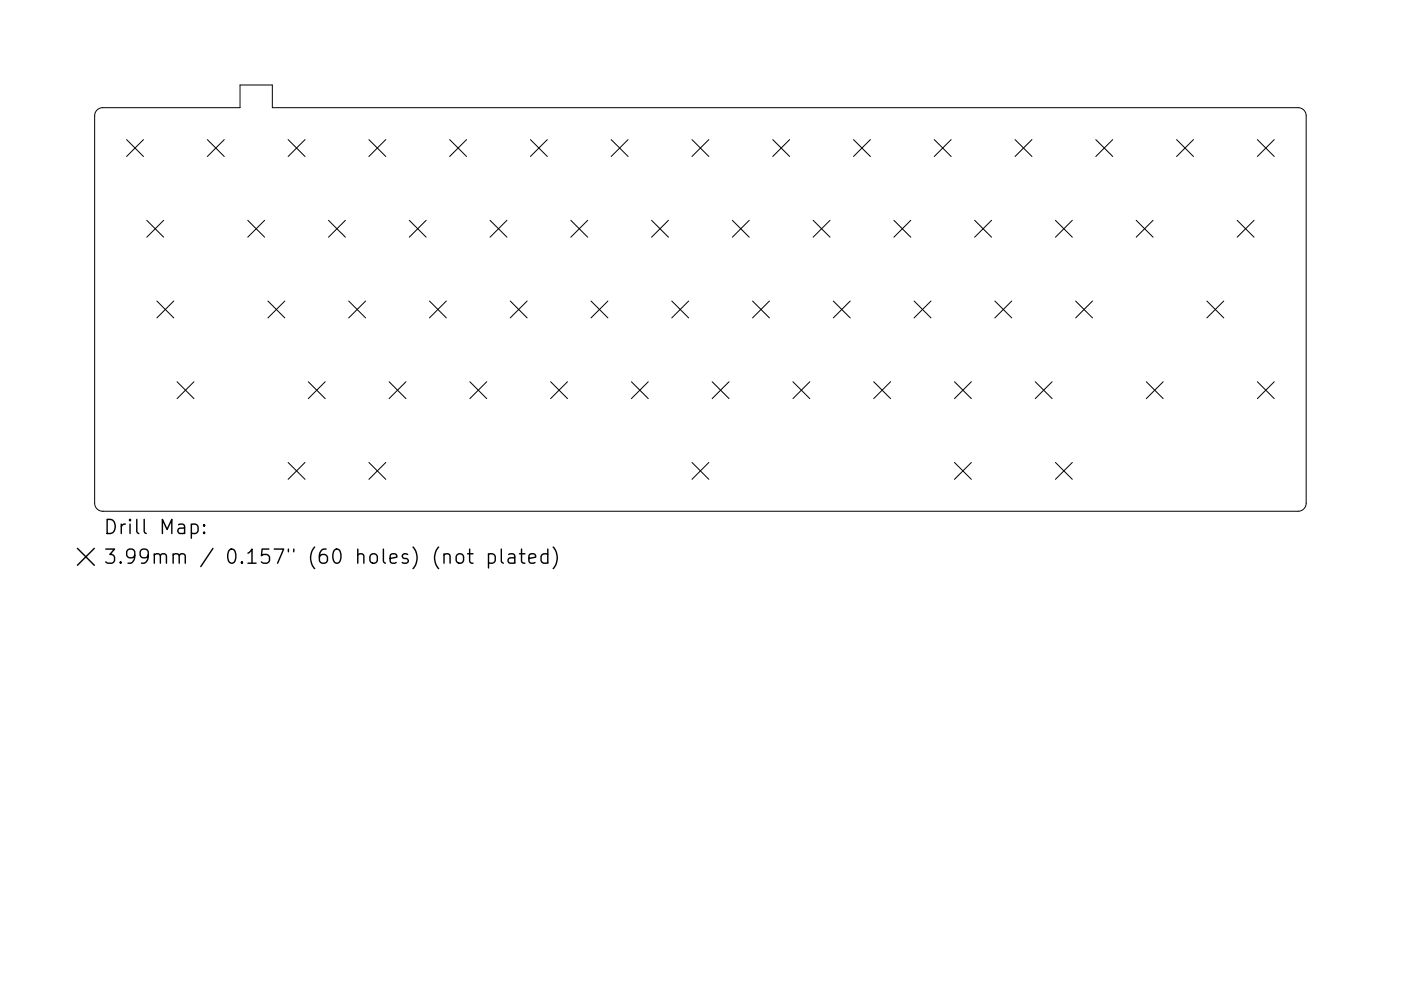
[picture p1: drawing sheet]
<svg xmlns="http://www.w3.org/2000/svg" width="297mm" height="210mm" viewBox="0 0 297 210" stroke-linecap="round" stroke-linejoin="round" font-family="sans-serif">
<defs><g id="words">
<g font-size="4.2">
<text x="22" y="113.3">Drill Map:</text>
<text x="22" y="119.6">3.99mm / 0.157&quot; (60 holes) (not plated)</text>
</g>
</g></defs>
<g fill="none" stroke="#000" stroke-width=".21">
<path d="M20.6 23.3l.6-.3 .6-.2h29.1v-4.8h6.8v4.8h217.5a1.71 1.71 0 0 1 1.7 1.8v82.2a1.71 1.71 0 0 1-1.7 1.7h-253.4a1.71 1.71 0 0 1-1.7-1.7v-82.2l.1-.8zM26.8 29.6l3.6 3.6M30.4 29.6l-3.6 3.6M44 29.6l3.5 3.6M47.5 29.6l-3.5 3.6M61.1 29.6l3.6 3.6M64.7 29.6l-3.6 3.6M78.2 29.6l3.6 3.6M81.8 29.6l-3.6 3.6M95.3 29.6l3.6 3.6M98.9 29.6l-3.6 3.6M112.5 29.6l3.5 3.6"/>
<path d="M116 29.6l-3.5 3.6M129.6 29.6l3.6 3.6M133.2 29.6l-3.6 3.6M146.7 29.6l3.6 3.6M150.3 29.6l-3.6 3.6M163.8 29.6l3.6 3.6M167.4 29.6l-3.6 3.6M181 29.6l3.5 3.6M184.5 29.6l-3.5 3.6M198.1 29.6l3.6 3.6M201.7 29.6l-3.6 3.6M215.2 29.6l3.6 3.6"/>
<path d="M218.8 29.6l-3.6 3.6M232.3 29.6l3.6 3.6M235.9 29.6l-3.6 3.6M249.5 29.6l3.5 3.6M253 29.6l-3.5 3.6M266.6 29.6l3.6 3.6M270.2 29.6l-3.6 3.6M31.1 46.7l3.6 3.6M34.7 46.7l-3.6 3.6M52.5 46.7l3.6 3.6M56.1 46.7l-3.6 3.6M69.6 46.7l3.6 3.6"/>
<path d="M73.2 46.7l-3.6 3.6M86.8 46.7l3.6 3.6M90.4 46.7l-3.6 3.6M103.9 46.7l3.6 3.6M107.5 46.7l-3.6 3.6M121 46.7l3.6 3.6M124.6 46.7l-3.6 3.6M138.1 46.7l3.6 3.6M141.7 46.7l-3.6 3.6M155.3 46.7l3.6 3.6M158.9 46.7l-3.6 3.6M172.4 46.7l3.6 3.6"/>
<path d="M176 46.7l-3.6 3.6M189.5 46.7l3.6 3.6M193.1 46.7l-3.6 3.6M206.6 46.7l3.6 3.6M210.2 46.7l-3.6 3.6M223.8 46.7l3.6 3.6M227.4 46.7l-3.6 3.6M240.9 46.7l3.6 3.6M244.5 46.7l-3.6 3.6M262.3 46.7l3.6 3.6M265.9 46.7l-3.6 3.6M33.3 63.9l3.5 3.6"/>
<path d="M36.8 63.9l-3.5 3.6M56.8 63.9l3.6 3.6M60.4 63.9l-3.6 3.6M73.9 63.9l3.6 3.6M77.5 63.9l-3.6 3.6M91.1 63.9l3.5 3.6M94.6 63.9l-3.5 3.6M108.2 63.9l3.6 3.6M111.8 63.9l-3.6 3.6M125.3 63.9l3.6 3.6M128.9 63.9l-3.6 3.6M142.4 63.9l3.6 3.6"/>
<path d="M146 63.9l-3.6 3.6M159.6 63.9l3.5 3.6M163.1 63.9l-3.5 3.6M176.7 63.9l3.6 3.6M180.3 63.9l-3.6 3.6M193.8 63.9l3.6 3.6M197.4 63.9l-3.6 3.6M210.9 63.9l3.6 3.6M214.5 63.9l-3.6 3.6M228.1 63.9l3.5 3.6M231.6 63.9l-3.5 3.6M255.9 63.9l3.6 3.6"/>
<path d="M259.5 63.9l-3.6 3.6M37.5 81l3.6 3.6M41.1 81l-3.6 3.6M61.1 98.1l3.6 3.6M64.7 98.1l-3.6 3.6M65.4 81l3.6 3.6M69 81l-3.6 3.6M78.2 98.1l3.6 3.6M81.8 98.1l-3.6 3.6M82.5 81l3.6 3.6M86.1 81l-3.6 3.6M99.6 81l3.6 3.6"/>
<path d="M103.2 81l-3.6 3.6M116.7 81l3.6 3.6M120.3 81l-3.6 3.6M133.9 81l3.6 3.6M137.5 81l-3.6 3.6M146.7 98.1l3.6 3.6M150.3 98.1l-3.6 3.6M151 81l3.6 3.6M154.6 81l-3.6 3.6M168.1 81l3.6 3.6M171.7 81l-3.6 3.6M185.2 81l3.6 3.6"/>
<path d="M188.8 81l-3.6 3.6M202.4 81l3.5 3.6M202.4 98.1l3.5 3.6M205.9 81l-3.5 3.6M205.9 98.1l-3.5 3.6M219.5 81l3.6 3.6M223.1 81l-3.6 3.6M223.8 98.1l3.6 3.6M227.4 98.1l-3.6 3.6M243 81l3.6 3.6M246.6 81l-3.6 3.6M266.6 81l3.6 3.6"/>
<path d="M270.2 81l-3.6 3.6"/>
</g>
<g fill="none" stroke="#000" stroke-width=".3">
<path d="M16.4 116.3l3.6 3.6M20 116.3l-3.6 3.6M40.6 111.3l.8-.1 .6 .6v.8l-.3 .5-.3 .1-.8-.1M43.3 112.9l.1 .2-.1 .1-.2-.1 .2-.2v.3M43.3 111.3l.1 .2-.1 .1-.2-.1 .2-.2v.3M96.9 117.8a.81 .81 0 0 1 .8-.3 .81 .81 0 0 1 .6 .6v.8a.81 .81 0 0 1-.8 .6 .81 .81 0 0 1-.8-.6v-.8zM99.1 117.5h1.2M99.6 116.5v2.6l.1 .3 .6 .1M103.6 117.6l.8-.1 .6 .6v.8l-.3 .5-.3 .1-.8-.1M103.6 117.5v3M106.3 116.5v2.6l.4 .4M107.9 117.6l.2-.1 .9 .1 .1 .3v1.6"/>
<path d="M109.1 118.2l-1 .2a.59 .59 0 0 0-.4 .5 .59 .59 0 0 0 .4 .6l1-.1M110.1 117.5h1.2M110.6 116.5v2.6l.1 .3 .6 .1M112.1 118.5l1.5-.3-.2-.6-.8-.1-.5 .4v1.2l.2 .3 .3 .1 .8-.1M116.1 117.6l-.8-.1-.6 .6v.8l.3 .5 .3 .1 .8-.1M116.1 116.5v3M117.3 116.1a3.4 3.4 0 0 1 0 4.5"/>
</g>
<use href="#words"/>
</svg>
